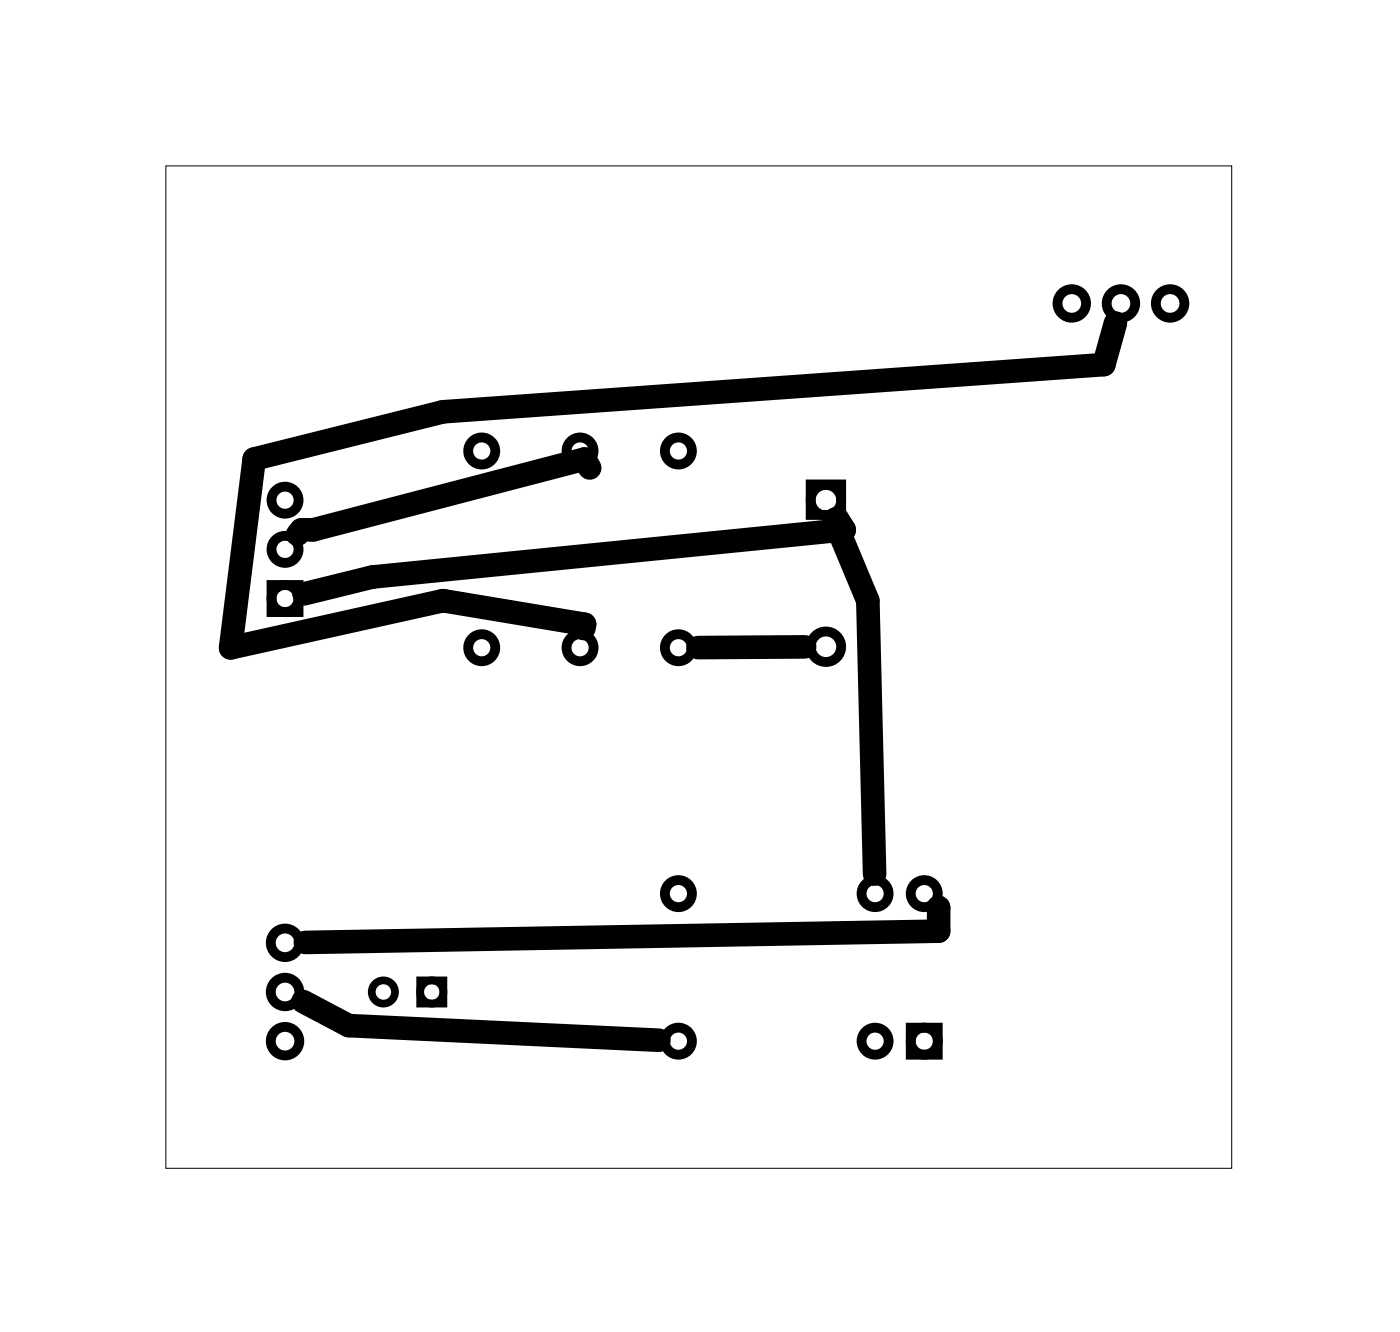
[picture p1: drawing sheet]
<svg xmlns="http://www.w3.org/2000/svg" width="72mm" height="69mm" viewBox="0 0 72 69" stroke-linecap="round" stroke-linejoin="round" font-family="sans-serif">
<path d="M8.6 8.6h55v51.7h-55z" fill="none" stroke="#000" stroke-width=".05"/>
<g fill="none" stroke="#000" stroke-width=".51">
<path d="M14 30.2h1.4v1.4h-1.4zM41.9 25h1.6v1.6h-1.6zM47 53.1h1.4v1.4h-1.4z"/>
<circle cx="55.4" cy="15.7" r=".74"/>
<circle cx="57.9" cy="15.7" r=".74"/>
<circle cx="60.4" cy="15.7" r=".74"/>
<circle cx="14.7" cy="28.4" r=".7"/>
<circle cx="14.7" cy="30.9" r=".7"/>
<circle cx="14.7" cy="25.8" r=".7"/>
<circle cx="24.9" cy="33.5" r=".7"/>
<circle cx="24.9" cy="23.3" r=".7"/>
<circle cx="30" cy="33.5" r=".7"/>
<circle cx="30" cy="23.3" r=".7"/>
<circle cx="35" cy="33.5" r=".7"/>
<circle cx="35" cy="23.3" r=".7"/>
<circle cx="42.7" cy="33.4" r=".79"/>
<circle cx="42.7" cy="25.8" r=".79"/>
<circle cx="14.7" cy="53.8" r=".74"/>
<circle cx="14.7" cy="48.7" r=".74"/>
<circle cx="14.7" cy="51.2" r=".74"/>
<circle cx="35" cy="53.8" r=".7"/>
<circle cx="35" cy="46.2" r=".7"/>
<circle cx="45.2" cy="53.8" r=".7"/>
<circle cx="45.2" cy="46.2" r=".7"/>
<circle cx="47.7" cy="53.8" r=".7"/>
<circle cx="47.7" cy="46.2" r=".7"/>
</g>
<g fill="none" stroke="#000" stroke-width=".4">
<path d="M21.7 50.6h1.2v1.2h-1.2z"/>
<circle cx="19.8" cy="51.2" r=".6"/>
<circle cx="22.3" cy="51.2" r=".6"/>
</g>
<path d="M57.6 16.7l-.6 2.1-34.1 2.5-9.8 2.4-1.2 9.8 11-2.5 7.3 1.2v.3M30.5 24.2l-.3-.5-14 3.7h-.6l-.2 .2M41.6 33.4h-5.5M43.1 26.8l1.7 4.2 .4 14.1M43.2 26.8l.4 .6-24.4 2.4-3.5 .9M15.7 51.7l2.3 1.3 16 .7M48.5 46.9h.1M48.5 46.9v1.2l-32.7 .6" fill="none" stroke="#000" stroke-width="1.2"/>
</svg>
